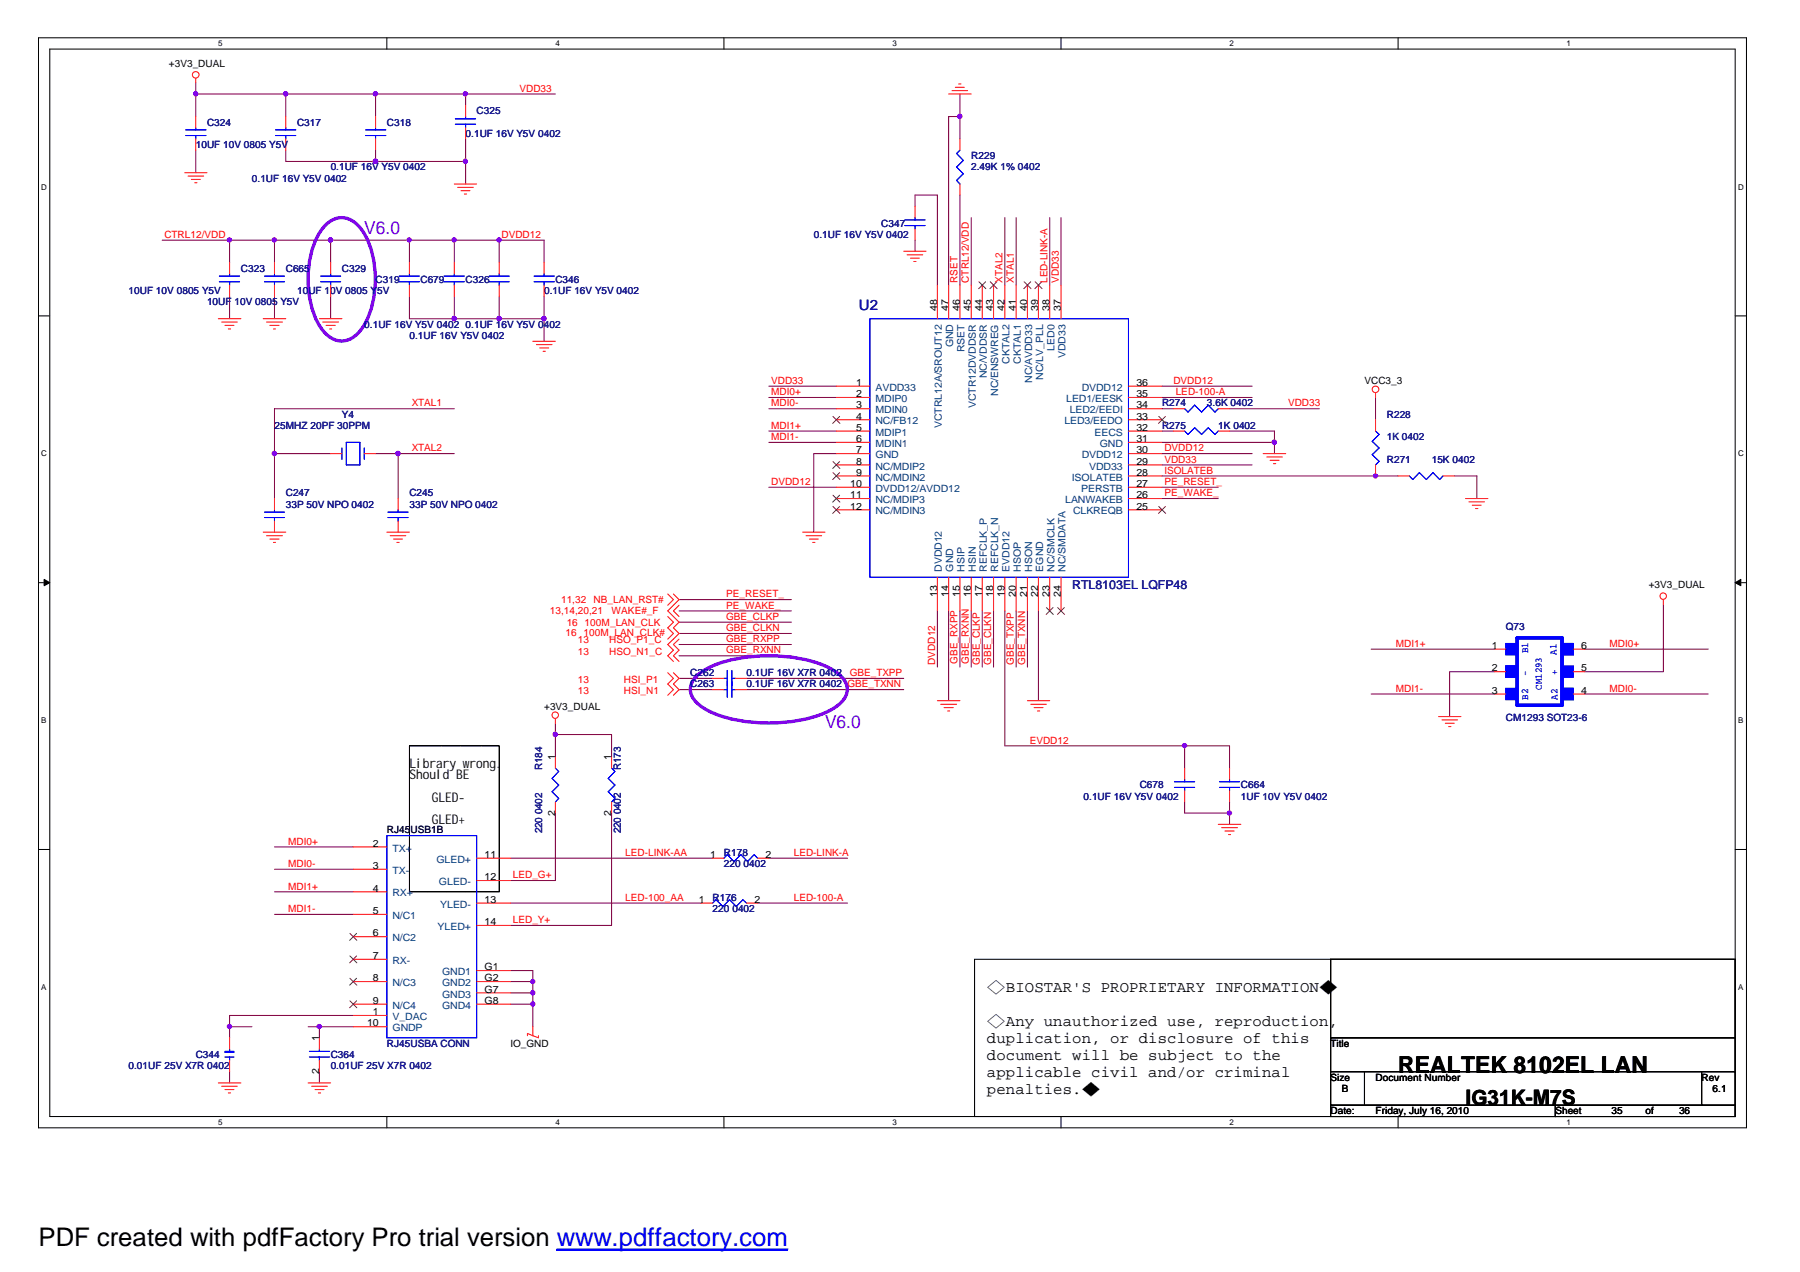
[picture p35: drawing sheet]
<svg xmlns="http://www.w3.org/2000/svg" width="297mm" height="210mm" viewBox="0 0 297 210" stroke-linecap="round" stroke-linejoin="round" font-family="sans-serif">
<defs><g id="words">
<text font-size="4.2" x="6.3" y="205.7">PDF created with pdfFactory Pro trial version www.pdffactory.com</text>
<text font-size="3.9" x="230.7" y="177.1">REALTEK 8102EL LAN</text>
<text font-size="3.5" x="241.9" y="182.3">IG31K-M7S</text>
<g font-size="3" fill="#8000ff">
<text x="60.1" y="38.6">V6.0</text>
<text x="136.1" y="120.2">V6.0</text>
</g>
<g font-size="2.6">
<text x="162.9" y="163.7">◇BIOSTAR'S PROPRIETARY INFORMATION◆</text>
<text x="162.9" y="169.3">◇Any unauthorized use, reproduction,</text>
<text x="162.9" y="172.1">duplication, or disclosure of this</text>
<text x="162.9" y="174.9">document will be subject to the</text>
<text x="162.9" y="177.7">applicable civil and/or criminal</text>
<text x="162.9" y="180.5">penalties.◆</text>
</g>
<text font-size="2.4" fill="#000080" x="141.7" y="51.1">U2</text>
<g font-size="2.2">
<text x="67.6" y="126.7">Library wrong.</text>
<text x="67.6" y="128.5">Should BE</text>
<text x="71.2" y="132.3">GLED-</text>
<text x="71.2" y="135.9">GLED+</text>
</g>
<text font-size="2" fill="#000080" x="177" y="97.2">RTL8103EL LQFP48</text>
<g font-size="1.7">
<text x="27.9" y="11.1">+3V3_DUAL</text>
<text x="154.6" y="51.3" transform="rotate(-90 154.6 51.3)">48</text>
<text x="156.5" y="51.3" transform="rotate(-90 156.5 51.3)">47</text>
<text x="158.4" y="51.3" transform="rotate(-90 158.4 51.3)">46</text>
<text x="160.2" y="51.3" transform="rotate(-90 160.2 51.3)">45</text>
<text x="162.1" y="51.3" transform="rotate(-90 162.1 51.3)">44</text>
<text x="163.9" y="51.3" transform="rotate(-90 163.9 51.3)">43</text>
<text x="165.8" y="51.3" transform="rotate(-90 165.8 51.3)">42</text>
<text x="167.6" y="51.3" transform="rotate(-90 167.6 51.3)">41</text>
<text x="169.5" y="51.3" transform="rotate(-90 169.5 51.3)">40</text>
<text x="171.3" y="51.3" transform="rotate(-90 171.3 51.3)">39</text>
<text x="173.2" y="51.3" transform="rotate(-90 173.2 51.3)">38</text>
<text x="175" y="51.3" transform="rotate(-90 175 51.3)">37</text>
<text x="141.3" y="63.7">1</text>
<text x="141.3" y="65.5">2</text>
<text x="187.5" y="65.5">35</text>
<text x="187.5" y="63.7">36</text>
<text x="225.2" y="63.3">VCC3_3</text>
<text x="141.3" y="67.4">3</text>
<text x="141.3" y="69.2">4</text>
<text x="141.3" y="71.1">5</text>
<text x="187.5" y="67.4">34</text>
<text x="187.5" y="69.2">33</text>
<text x="187.5" y="71.1">32</text>
<text x="141.3" y="73">6</text>
<text x="141.3" y="74.8">7</text>
<text x="141.3" y="76.7">8</text>
<text x="187.5" y="73">31</text>
<text x="187.5" y="74.8">30</text>
<text x="187.5" y="76.7">29</text>
<text x="140.3" y="80.4">10</text>
<text x="140.3" y="82.2">11</text>
<text x="141.3" y="78.5">9</text>
<text x="187.5" y="78.5">28</text>
<text x="187.5" y="80.4">27</text>
<text x="187.5" y="82.2">26</text>
<text x="140.3" y="84.1">12</text>
<text x="187.5" y="84.1">25</text>
<text x="154.6" y="98.5" transform="rotate(-90 154.6 98.5)">13</text>
<text x="156.5" y="98.5" transform="rotate(-90 156.5 98.5)">14</text>
<text x="158.4" y="98.5" transform="rotate(-90 158.4 98.5)">15</text>
<text x="160.2" y="98.5" transform="rotate(-90 160.2 98.5)">16</text>
<text x="162.1" y="98.5" transform="rotate(-90 162.1 98.5)">17</text>
<text x="163.9" y="98.5" transform="rotate(-90 163.9 98.5)">18</text>
<text x="165.8" y="98.5" transform="rotate(-90 165.8 98.5)">19</text>
<text x="167.6" y="98.5" transform="rotate(-90 167.6 98.5)">20</text>
<text x="169.5" y="98.5" transform="rotate(-90 169.5 98.5)">21</text>
<text x="171.3" y="98.5" transform="rotate(-90 171.3 98.5)">22</text>
<text x="173.2" y="98.5" transform="rotate(-90 173.2 98.5)">23</text>
<text x="175" y="98.5" transform="rotate(-90 175 98.5)">24</text>
<text x="272.1" y="97.1">+3V3_DUAL</text>
<text x="246.2" y="107.1">1</text>
<text x="260.9" y="107.1">6</text>
<text x="246.2" y="110.8">2</text>
<text x="260.9" y="110.8">5</text>
<text x="89.8" y="117.1">+3V3_DUAL</text>
<text x="246.2" y="114.5">3</text>
<text x="260.9" y="114.5">4</text>
<text x="91.6" y="125.4" transform="rotate(-90 91.6 125.4)">1</text>
<text x="100.9" y="125.4" transform="rotate(-90 100.9 125.4)">1</text>
<text x="91.6" y="134.6" transform="rotate(-90 91.6 134.6)">2</text>
<text x="100.9" y="134.6" transform="rotate(-90 100.9 134.6)">2</text>
<text x="61.6" y="139.7">2</text>
<text x="61.6" y="143.4">3</text>
<text x="80" y="141.6">11</text>
<text x="117.2" y="141.6">1</text>
<text x="126.3" y="141.6">2</text>
<text x="61.6" y="147.1">4</text>
<text x="80" y="145.3">12</text>
<text x="80" y="149">13</text>
<text x="115.3" y="149">1</text>
<text x="124.5" y="149">2</text>
<text x="61.6" y="150.8">5</text>
<text x="61.6" y="154.5">6</text>
<text x="80" y="152.7">14</text>
<text x="61.6" y="158.3">7</text>
<text x="61.6" y="161.9">8</text>
<text x="80" y="161.9">G2</text>
<text x="80" y="160.1">G1</text>
<text x="61.6" y="165.7">9</text>
<text x="61.6" y="167.5">1</text>
<text x="80" y="165.7">G8</text>
<text x="80" y="163.8">G7</text>
<text x="52.7" y="171.8" transform="rotate(-90 52.7 171.8)">1</text>
<text x="60.6" y="169.4">10</text>
<text x="84.2" y="172.7">IO_GND</text>
<text x="219.6" y="172.7">Title</text>
<text x="52.7" y="177.3" transform="rotate(-90 52.7 177.3)">2</text>
<text x="219.6" y="178.3">Size</text>
<text x="227" y="178.3">Document Number</text>
<text x="280.8" y="178.3">Rev</text>
<text x="219.6" y="183.9">Date:</text>
<text x="221.4" y="180.2">B</text>
<text x="227" y="183.9">Friday, July 16, 2010</text>
<text x="256.7" y="183.9">Sheet</text>
<text x="265.9" y="183.9">35</text>
<text x="271.5" y="183.9">of</text>
<text x="277.1" y="183.9">36</text>
<text x="282.6" y="180.2">6.1</text>
</g>
<g font-size="1.7" fill="#f00">
<text x="85.7" y="15.1">VDD33</text>
<text x="27.1" y="39.3">CTRL12/VDD</text>
<text x="82.8" y="39.3">DVDD12</text>
<text x="158" y="46.7" transform="rotate(-90 158 46.7)">RSET</text>
<text x="159.9" y="46.7" transform="rotate(-90 159.9 46.7)">CTRL12/VDD</text>
<text x="165.4" y="46.7" transform="rotate(-90 165.4 46.7)">XTAL2</text>
<text x="167.3" y="46.7" transform="rotate(-90 167.3 46.7)">XTAL1</text>
<text x="172.8" y="46.7" transform="rotate(-90 172.8 46.7)">LED-LINK-A</text>
<text x="174.7" y="46.7" transform="rotate(-90 174.7 46.7)">VDD33</text>
<text x="127.3" y="65.2">MDI0+</text>
<text x="127.3" y="63.3">VDD33</text>
<text x="193.6" y="63.3">DVDD12</text>
<text x="194" y="65.2">LED-100-A</text>
<text x="67.9" y="67.1">XTAL1</text>
<text x="127.3" y="67.1">MDI0-</text>
<text x="127.3" y="70.8">MDI1+</text>
<text x="212.6" y="67.1">VDD33</text>
<text x="67.9" y="74.5">XTAL2</text>
<text x="127.3" y="72.6">MDI1-</text>
<text x="192.2" y="74.5">DVDD12</text>
<text x="192.2" y="76.3">VDD33</text>
<text x="127.3" y="80">DVDD12</text>
<text x="192.2" y="78.2">ISOLATEB</text>
<text x="192.2" y="80">PE_RESET_</text>
<text x="192.2" y="81.9">PE_WAKE_</text>
<text x="90.7" y="101.4">13,14,20,21</text>
<text x="92.6" y="99.5">11,32</text>
<text x="98" y="99.5">NB_LAN_RST#</text>
<text x="100.9" y="101.4">WAKE#_F</text>
<text x="119.8" y="100.4">PE_WAKE_</text>
<text x="119.8" y="98.6">PE_RESET_</text>
<text x="93.3" y="104.9">16</text>
<text x="93.5" y="103.2">16</text>
<text x="95.4" y="106.2">13</text>
<text x="96.3" y="104.9">100M_LAN_CLK#</text>
<text x="96.5" y="103.2">100M_LAN_CLK</text>
<text x="100.5" y="106.2">HSO_P1_C</text>
<text x="119.8" y="106">GBE_RXPP</text>
<text x="119.8" y="107.8">GBE_RXNN</text>
<text x="119.8" y="102.3">GBE_CLKP</text>
<text x="119.8" y="104.2">GBE_CLKN</text>
<text x="230.3" y="106.7">MDI1+</text>
<text x="265.6" y="106.7">MDI0+</text>
<text x="95.4" y="108">13</text>
<text x="95.4" y="112.7">13</text>
<text x="100.5" y="108">HSO_N1_C</text>
<text x="103" y="112.7">HSI_P1</text>
<text x="140.3" y="111.6">GBE_TXPP</text>
<text x="154.3" y="109.7" transform="rotate(-90 154.3 109.7)">DVDD12</text>
<text x="158" y="109.5" transform="rotate(-90 158 109.5)">GBE_RXPP</text>
<text x="159.9" y="109.5" transform="rotate(-90 159.9 109.5)">GBE_RXNN</text>
<text x="161.7" y="109.7" transform="rotate(-90 161.7 109.7)">GBE_CLKP</text>
<text x="163.6" y="109.7" transform="rotate(-90 163.6 109.7)">GBE_CLKN</text>
<text x="167.3" y="109.7" transform="rotate(-90 167.3 109.7)">GBE_TXPP</text>
<text x="169.2" y="109.7" transform="rotate(-90 169.2 109.7)">GBE_TXNN</text>
<text x="95.4" y="114.5">13</text>
<text x="103" y="114.5">HSI_N1</text>
<text x="230.3" y="114.1">MDI1-</text>
<text x="265.6" y="114.1">MDI0-</text>
<text x="169.9" y="122.7">EVDD12</text>
<text x="47.5" y="139.4">MDI0+</text>
<text x="47.5" y="143.1">MDI0-</text>
<text x="103.2" y="141.2">LED-LINK-AA</text>
<text x="131" y="141.2">LED-LINK-A</text>
<text x="47.5" y="146.8">MDI1+</text>
<text x="84.6" y="144.9">LED_G+</text>
<text x="103.2" y="148.6">LED-100_AA</text>
<text x="131" y="148.6">LED-100-A</text>
<text x="47.5" y="150.5">MDI1-</text>
<text x="84.6" y="152.3">LED_Y+</text>
</g>
<g font-size="1.7" fill="#000080">
<text x="34.2" y="20.7">C324</text>
<text x="49" y="20.7">C317</text>
<text x="63.8" y="20.7">C318</text>
<text x="76.8" y="22.6">0.1UF 16V Y5V 0402</text>
<text x="78.7" y="18.9">C325</text>
<text x="32.3" y="24.4">10UF 10V 0805 Y5V</text>
<text x="41.6" y="30">0.1UF 16V Y5V 0402</text>
<text x="54.6" y="28.1">0.1UF 16V Y5V 0402</text>
<text x="160.3" y="26.3">R229</text>
<text x="160.3" y="28.1">2.49K 1% 0402</text>
<text x="134.3" y="39.3">0.1UF 16V Y5V 0402</text>
<text x="145.4" y="37.4">C347</text>
<text x="39.8" y="44.8">C323</text>
<text x="47.2" y="44.8">C665</text>
<text x="56.4" y="44.8">C329</text>
<text x="62" y="46.7">C319</text>
<text x="69.4" y="46.7">C679</text>
<text x="76.8" y="46.7">C326</text>
<text x="91.7" y="46.7">C346</text>
<text x="21.2" y="48.5">10UF 10V 0805 Y5V</text>
<text x="34.2" y="50.4">10UF</text>
<text x="38.7" y="50.4">10V 0805 Y5V</text>
<text x="49" y="48.5">10UF 10V 0805 Y5V</text>
<text x="89.8" y="48.5">0.1UF 16V Y5V 0402</text>
<text x="60.1" y="54.1">0.1UF 16V Y5V 0402</text>
<text x="67.6" y="55.9">0.1UF 16V Y5V 0402</text>
<text x="76.8" y="54.1">0.1UF 16V Y5V 0402</text>
<text x="45.3" y="70.8">25MHZ 20PF 30PPM</text>
<text x="56.4" y="68.9">Y4</text>
<text x="191.8" y="67.1">R274</text>
<text x="191.8" y="70.8">R275</text>
<text x="199.2" y="67.1">3.6K 0402</text>
<text x="201" y="70.8">1K 0402</text>
<text x="228.9" y="68.9">R228</text>
<text x="228.9" y="72.6">1K 0402</text>
<text x="228.9" y="76.3">R271</text>
<text x="236.3" y="76.3">15K 0402</text>
<text x="47.2" y="81.9">C247</text>
<text x="47.2" y="83.7">33P 50V NPO 0402</text>
<text x="67.6" y="81.9">C245</text>
<text x="67.6" y="83.7">33P 50V NPO 0402</text>
<text x="248.5" y="103.9">Q73</text>
<text x="113.9" y="111.6">C262</text>
<text x="113.9" y="113.4">C263</text>
<text x="123.2" y="111.6">0.1UF 16V X7R 0402</text>
<text x="123.2" y="113.4">0.1UF 16V X7R 0402 GBE_TXNN</text>
<text x="248.5" y="119">CM1293 SOT23-6</text>
<text x="89.5" y="127.1" transform="rotate(-90 89.5 127.1)">R184</text>
<text x="102.4" y="127.1" transform="rotate(-90 102.4 127.1)">R173</text>
<text x="178.8" y="132">0.1UF 16V Y5V 0402</text>
<text x="188.1" y="130.1">C678</text>
<text x="204.8" y="130.1">C664</text>
<text x="204.8" y="132">1UF 10V Y5V 0402</text>
<text x="89.5" y="137.5" transform="rotate(-90 89.5 137.5)">220</text>
<text x="89.5" y="134.4" transform="rotate(-90 89.5 134.4)">0402</text>
<text x="102.4" y="137.5" transform="rotate(-90 102.4 137.5)">220</text>
<text x="102.4" y="134.4" transform="rotate(-90 102.4 134.4)">0402</text>
<text x="119.5" y="141.2">R178</text>
<text x="119.5" y="143.1">220</text>
<text x="122.7" y="143.1">0402</text>
<text x="117.6" y="148.6">R176</text>
<text x="117.6" y="150.5">220</text>
<text x="120.9" y="150.5">0402</text>
<text x="63.8" y="172.7">RJ45USBA CONN</text>
<text x="21.2" y="176.5">0.01UF 25V X7R 0402</text>
<text x="32.3" y="174.6">C344</text>
<text x="54.6" y="174.6">C364</text>
<text x="54.6" y="176.5">0.01UF 25V X7R 0402</text>
</g>
<g font-size="1.7" fill="#004080">
<text x="157.3" y="57.3" transform="rotate(-90 157.3 57.3)">GND</text>
<text x="159.2" y="58.1" transform="rotate(-90 159.2 58.1)">RSET</text>
<text x="174" y="57.8" transform="rotate(-90 174 57.8)">LED0</text>
<text x="175.9" y="59.1" transform="rotate(-90 175.9 59.1)">VDD33</text>
<text x="144.5" y="64.5">AVDD33</text>
<text x="162.9" y="62.4" transform="rotate(-90 162.9 62.4)">NC/VDDSR</text>
<text x="164.7" y="65.3" transform="rotate(-90 164.7 65.3)">NC/ENSWREG</text>
<text x="166.6" y="60" transform="rotate(-90 166.6 60)">CKTAL2</text>
<text x="168.4" y="60" transform="rotate(-90 168.4 60)">CKTAL1</text>
<text x="170.3" y="63.1" transform="rotate(-90 170.3 63.1)">NC/AVDD33</text>
<text x="172.1" y="62.6" transform="rotate(-90 172.1 62.6)">NC/LV_PLL</text>
<text x="178.5" y="64.5">DVDD12</text>
<text x="144.5" y="66.4">MDIP0</text>
<text x="144.5" y="68.2">MDIN0</text>
<text x="144.5" y="70">NC/FB12</text>
<text x="144.5" y="71.9">MDIP1</text>
<text x="155.4" y="70.7" transform="rotate(-90 155.4 70.7)">VCTRL12A/SROUT12</text>
<text x="161" y="67.3" transform="rotate(-90 161 67.3)">VCTR12DVDDSR</text>
<text x="175.6" y="70">LED3/EEDO</text>
<text x="175.9" y="66.4">LED1/EESK</text>
<text x="176.5" y="68.2">LED2/EEDI</text>
<text x="180.6" y="71.9">EECS</text>
<text x="144.5" y="73.8">MDIN1</text>
<text x="144.5" y="75.6">GND</text>
<text x="144.5" y="77.5">NC/MDIP2</text>
<text x="178.5" y="75.6">DVDD12</text>
<text x="179.7" y="77.5">VDD33</text>
<text x="181.5" y="73.8">GND</text>
<text x="144.5" y="79.3">NC/MDIN2</text>
<text x="144.5" y="81.2">DVDD12/AVDD12</text>
<text x="144.5" y="83">NC/MDIP3</text>
<text x="175.8" y="83">LANWAKEB</text>
<text x="176.9" y="79.3">ISOLATEB</text>
<text x="178.4" y="81.2">PERSTB</text>
<text x="144.5" y="84.9">NC/MDIN3</text>
<text x="177.1" y="84.9">CLKREQB</text>
<text x="155.4" y="94.3" transform="rotate(-90 155.4 94.3)">DVDD12</text>
<text x="157.3" y="94.3" transform="rotate(-90 157.3 94.3)">GND</text>
<text x="159.2" y="94.3" transform="rotate(-90 159.2 94.3)">HSIP</text>
<text x="161" y="94.3" transform="rotate(-90 161 94.3)">HSIN</text>
<text x="162.9" y="94.3" transform="rotate(-90 162.9 94.3)">REFCLK_P</text>
<text x="164.7" y="94.3" transform="rotate(-90 164.7 94.3)">REFCLK_N</text>
<text x="166.6" y="94.3" transform="rotate(-90 166.6 94.3)">EVDD12</text>
<text x="168.4" y="94.3" transform="rotate(-90 168.4 94.3)">HSOP</text>
<text x="170.3" y="94.3" transform="rotate(-90 170.3 94.3)">HSON</text>
<text x="172.1" y="94.3" transform="rotate(-90 172.1 94.3)">EGND</text>
<text x="174" y="94.3" transform="rotate(-90 174 94.3)">NC/SMCLK</text>
<text x="175.9" y="94.3" transform="rotate(-90 175.9 94.3)">NC/SMDATA</text>
<text x="64.8" y="140.5">TX+</text>
<text x="72" y="142.4">GLED+</text>
<text x="64.8" y="144.2">TX-</text>
<text x="64.8" y="147.9">RX+</text>
<text x="72.4" y="146.1">GLED-</text>
<text x="72.6" y="149.8">YLED-</text>
<text x="64.8" y="151.7">N/C1</text>
<text x="64.8" y="155.3">N/C2</text>
<text x="72.2" y="153.5">YLED+</text>
<text x="64.8" y="159.1">RX-</text>
<text x="72.9" y="160.9">GND1</text>
<text x="64.8" y="162.7">N/C3</text>
<text x="64.8" y="166.5">N/C4</text>
<text x="72.9" y="166.5">GND4</text>
<text x="72.9" y="164.6">GND3</text>
<text x="72.9" y="162.7">GND2</text>
<text x="64.8" y="168.3">V_DAC</text>
<text x="64.8" y="170.2">GNDP</text>
</g>
<g font-size="1.7" fill="#00f">
<text x="252.2" y="107.8" transform="rotate(-90 252.2 107.8)">B1</text>
<text x="252.2" y="111.6" transform="rotate(-90 252.2 111.6)">-</text>
<text x="254.4" y="113.8" transform="rotate(-90 254.4 113.8)">CM1293</text>
<text x="256.8" y="108" transform="rotate(-90 256.8 108)">A1</text>
<text x="257" y="111.4" transform="rotate(-90 257 111.4)">+</text>
<text x="252.2" y="115.5" transform="rotate(-90 252.2 115.5)">B2</text>
<text x="257" y="115.5" transform="rotate(-90 257 115.5)">A2</text>
</g>
<g font-size="1.7" fill="#000040">
<text x="63.8" y="137.5">RJ45</text>
<text x="67.7" y="137.5">USB1B</text>
</g>
<g font-size="1.3">
<text x="36" y="7.6">5</text>
<text x="91.7" y="7.6">4</text>
<text x="147.3" y="7.6">3</text>
<text x="202.9" y="7.6">2</text>
<text x="258.5" y="7.6">1</text>
<text x="6.8" y="31.3">D</text>
<text x="286.8" y="31.3">D</text>
<text x="6.8" y="75.3">C</text>
<text x="286.8" y="75.3">C</text>
<text x="6.8" y="119.4">B</text>
<text x="286.8" y="119.4">B</text>
<text x="6.8" y="163.4">A</text>
<text x="286.8" y="163.4">A</text>
<text x="36" y="185.6">5</text>
<text x="91.7" y="185.6">4</text>
<text x="147.3" y="185.6">3</text>
<text x="202.9" y="185.6">2</text>
<text x="258.5" y="185.6">1</text>
</g>
</g></defs>
<path d="M6.3 6.2h281.9v179.9h-281.9zM8.2 8.1h278.1v176.1h-278.1z" fill="none" stroke="#000" stroke-width=".17"/>
<g fill="#fff">
<path d="M36 6.4h.7v1.5h-.7z"/>
<path d="M36 184.5h.7v1.4h-.7z"/>
</g>
<path d="M63.8 6.2v1.9M63.8 184.2v1.9" fill="none" stroke="#000" stroke-width=".17"/>
<g fill="#fff">
<path d="M91.7 6.4h.7v1.5h-.7z"/>
<path d="M91.7 184.5h.7v1.4h-.7z"/>
</g>
<path d="M119.5 6.2v1.9M119.5 184.2v1.9" fill="none" stroke="#000" stroke-width=".17"/>
<g fill="#fff">
<path d="M147.3 6.4h.7v1.5h-.7z"/>
<path d="M147.3 184.5h.7v1.4h-.7z"/>
</g>
<path d="M175.1 6.2v1.9M175.1 184.2v1.9" fill="none" stroke="#000" stroke-width=".17"/>
<g fill="#fff">
<path d="M202.9 6.4h.7v1.5h-.7z"/>
<path d="M202.9 184.5h.7v1.4h-.7z"/>
</g>
<path d="M230.7 6.2v1.9M230.7 184.2v1.9" fill="none" stroke="#000" stroke-width=".17"/>
<g fill="#fff">
<path d="M258.5 6.4h.7v1.5h-.7z"/>
<path d="M258.5 184.5h.7v1.4h-.7z"/>
<path d="M6.8 30.1h.9v1.5h-.9z"/>
<path d="M286.8 30.1h.9v1.5h-.9z"/>
<path d="M6.8 74.1h.9v1.5h-.9z"/>
<path d="M286.8 74.1h.9v1.5h-.9z"/>
</g>
<path d="M6.3 52.1h1.9M286.3 52.1h1.9" fill="none" stroke="#000" stroke-width=".17"/>
<g fill="#fff">
<path d="M6.8 118.2h.9v1.4h-.9z"/>
<path d="M286.8 118.2h.9v1.4h-.9z"/>
</g>
<path d="M6.3 96.2h1.9M286.3 96.2h1.9" fill="none" stroke="#000" stroke-width=".17"/>
<g fill="#000" stroke="#000" stroke-width=".17">
<path d="M7.3 95.6l.9 .6-.9 .5z" fill-rule="evenodd"/>
<path d="M286.3 96.2l1-.6v1.1z" fill-rule="evenodd"/>
</g>
<g fill="#fff">
<path d="M6.8 162.2h.8v1.5h-.8z"/>
<path d="M286.8 162.2h.8v1.5h-.8z"/>
</g>
<path d="M67.6 123.1h14.8v24.1h-14.8zM6.3 140.2h1.9M160.8 158.3h58.8v25.9h-58.8zM219.6 158.3h66.7v13h-66.7zM286.3 140.2h1.9M219.6 171.3h66.7v5.5h-66.7zM219.6 176.8h5.6v5.6h-5.6zM225.2 176.8h55.6v5.6h-55.6zM280.8 176.8h5.5v5.6h-5.5zM219.6 182.4h37.1v1.8h-37.1zM256.7 182.4h29.6v1.8h-29.6z" fill="none" stroke="#000" stroke-width=".17"/>
<g fill="none" stroke="#800040" stroke-width=".17">
<path d="M32.3 15.5h59.4M32.3 13.6v5.6M47.2 15.5v3.7M62 15.5v3.7M76.8 15.5v1.9M158.4 19.2h-1.9v27.8M158.4 15.5v7.4M26.8 39.6h63v3.7M32.3 24.8v3.7M37.9 39.6v3.7M45.3 39.6v3.7M47.2 24.8v1.8h29.6"/>
<path d="M54.6 39.6v3.7M62 24.8v1.8M67.6 39.6v3.7M75 39.6v3.7M76.8 22.9v7.5M82.4 39.6v3.7M151 34.1v-1.9h3.7v14.8M151 39.6v1.9M158.4 32.2v14.8M160.3 35.9v11.1M165.8 35.9v11.1M167.7 35.9v11.1"/>
<path d="M173.2 35.9v11.1M175.1 35.9v11.1M37.9 48.9v3.7M45.3 48.9v3.7M54.6 48.9v3.7M67.6 48.9v3.7h22.2M75 48.9v3.7M82.4 48.9v3.7M89.8 48.9v7.4M45.3 74.9h9.3M62 74.9h13M65.7 74.9v7.4"/>
<path d="M75 67.5h-29.7v14.8M126.9 73h11.1M126.9 65.6h11.1M126.9 67.5h11.1M126.9 63.7h11.1M126.9 71.1h11.1M138 74.9h-3.7v12.9M191.8 74.9h14.8M191.8 73h18.5M191.8 65.6h14.8M191.8 67.5h1.8M191.8 78.5h38.9"/>
<path d="M191.8 63.7h14.8M191.8 71.1h1.8M191.8 76.7h14.8M202.9 71.1h7.4v3.8M202.9 67.5h14.8M227 65.6v3.7M240 78.5h3.7v3.8M112.1 98.9h18.5M126.9 80.4h11.1M191.8 80.4h9.2M191.8 82.3h9.2M274.5 99.7v11.1h-13"/>
<path d="M91.7 119.4v5.5M112.1 111.9h5.5M112.1 106.4h18.5M112.1 108.2h18.5M112.1 100.8h18.5M112.1 102.7h18.5M112.1 104.5h18.5M112.1 113.8h5.5M123.2 111.9h25.9M123.2 113.8h25.9M154.7 100.8v9.3M156.5 100.8v14.8"/>
<path d="M158.4 100.8v9.3M160.3 100.8v9.3M162.1 100.8v9.3M164 100.8v9.3M165.8 100.8v22.3h37.1v3.7M167.7 100.8v9.3M169.5 100.8v9.3M171.4 100.8v14.8M226.3 107.1h20.4M226.3 114.5h20.4M246.7 110.8h-7.5v7.5M261.5 107.1h20.4"/>
<path d="M261.5 114.5h20.4M45.3 139.8h13M91.7 134.2v11.1h-7.5M91.7 121.2h9.2v3.7M100.9 134.2v18.5h-16.7M195.5 123.1v3.7M195.5 132.3v1.9h7.4M202.9 132.3v3.7M45.3 147.2h13M45.3 143.4h13M45.3 150.9h13M84.2 141.6h33.4"/>
<path d="M84.2 149h31.5M125 149h14.9M126.9 141.6h13M37.9 176.8v1.9M37.9 169.4h3.7M50.8 169.4h7.5M52.7 169.4v1.9M52.7 176.8v1.9M58.3 167.6h-20.4v3.7M84.2 160.2h3.7v9.2M84.2 162h3.7M84.2 165.7h3.7"/>
<path d="M84.2 163.8h3.7"/>
</g>
<g fill="#f0f" stroke="#f0f" stroke-width=".17">
<circle cx="76.8" cy="15.5" r=".35"/>
<circle cx="61.9" cy="15.5" r=".37"/>
<circle cx="47.1" cy="15.5" r=".37"/>
<circle cx="82.4" cy="39.6" r=".36"/>
<circle cx="89.8" cy="52.6" r=".37"/>
<circle cx="75" cy="39.6" r=".36"/>
<circle cx="210.3" cy="73" r=".37"/>
<circle cx="227" cy="78.5" r=".34"/>
<circle cx="158.4" cy="19.2" r=".37"/>
<circle cx="65.7" cy="74.8" r=".37"/>
<circle cx="45.3" cy="74.8" r=".37"/>
<circle cx="195.5" cy="123" r=".36"/>
<circle cx="202.9" cy="134.2" r=".36"/>
<circle cx="54.5" cy="39.6" r=".36"/>
<circle cx="37.9" cy="39.6" r=".36"/>
<circle cx="37.9" cy="169.4" r=".36"/>
<circle cx="52.7" cy="169.4" r=".36"/>
<circle cx="87.9" cy="162" r=".34"/>
<circle cx="87.9" cy="165.7" r=".35"/>
<circle cx="87.9" cy="163.8" r=".35"/>
<circle cx="67.5" cy="39.6" r=".34"/>
<circle cx="82.4" cy="52.6" r=".37"/>
<circle cx="74.9" cy="52.6" r=".37"/>
<circle cx="76.8" cy="26.6" r=".35"/>
<circle cx="61.9" cy="26.6" r=".37"/>
<circle cx="91.6" cy="121.2" r=".37"/>
<circle cx="32.3" cy="15.5" r=".35"/>
<circle cx="45.3" cy="39.6" r=".36"/>
</g>
<g fill="none" stroke="#f00" stroke-width=".17">
<path d="M32.3 12.9v.7M32.3 19.2v1.9M47.2 19.2v1.9M62 19.2v1.9M76.8 17.4v1.8M156.5 15.5h3.8M157.1 15h2.6M157.6 14.4h1.5M158.2 13.9h.4M30.5 28.5h3.7M31 29.1h2.6M31.6 29.6h1.5"/>
<path d="M32.1 30.2h.4M32.3 22.9v1.9M47.2 22.9v1.9M62 22.9v1.9M75 30.4h3.7M75.5 30.9h2.6M76.1 31.5h1.5M76.6 32h.4M76.8 21.1v1.8M151 34.1v1.8M151 37.8v1.8M158.4 22.9v1.9"/>
<path d="M158.4 30.4v1.8M36 52.6h3.8M36.6 53.1h2.6M37.1 53.7h1.5M37.7 54.3h.4M37.9 43.3v1.9M37.9 47v1.9M43.4 52.6h3.8M44 53.1h2.6M44.5 53.7h1.6M45.1 54.3h.4M45.3 43.3v1.9"/>
<path d="M45.3 47v1.9M52.7 52.6h3.7M53.3 53.1h2.6M53.8 53.7h1.5M54.4 54.3h.3M54.6 43.3v1.9M54.6 47v1.9M67.6 43.3v1.9M67.6 47v1.9M75 43.3v1.9M75 47v1.9M82.4 43.3v1.9"/>
<path d="M82.4 47v1.9M87.9 56.3h3.8M88.5 56.9h2.6M89.1 57.4h1.5M89.6 58h.4M89.8 43.3v1.9M89.8 47v1.9M149.1 41.5h3.7M149.7 42.1h2.6M150.2 42.6h1.5M150.8 43.2h.4M154.7 47v5.6"/>
<path d="M156.5 47v5.6M158.4 47v5.6M160.3 47v5.6M162.1 47v5.6M164 47v5.6M165.8 47v5.6M167.7 47v5.6M169.5 47v5.6M171.4 47v5.6M173.2 47v5.6M175.1 47v5.6M54.6 74.9h1.8"/>
<path d="M60.1 74.9h1.9M138 74.9h5.6M138 67.5h5.6M138 71.1h5.6M138 78.5h5.6M138 63.7h5.6M138 65.6h5.6M138 69.3h5.6M138 73h5.6M138 76.7h5.6M186.2 74.9h5.6M186.2 67.5h5.6"/>
<path d="M186.2 71.1h5.6M186.2 78.5h5.6M186.2 63.7h5.6M186.2 65.6h5.6M186.2 69.3h5.6M186.2 73h5.6M186.2 76.7h5.6M193.6 67.5h1.9M193.6 71.1h1.9M201 67.5h1.9M201 71.1h1.9M208.4 74.9h3.8"/>
<path d="M209 75.4h2.6M209.6 76h1.5M210.1 76.5h.4M227 64.8v.8M227 69.3v1.8M227 76.7v1.8M230.7 78.5h1.9M238.1 78.5h1.9M43.4 87.8h3.8M44 88.4h2.6M44.5 89h1.6M45.1 89.5h.4"/>
<path d="M45.3 82.3v1.8M45.3 86v1.8M63.8 87.8h3.8M64.4 88.4h2.6M64.9 89h1.5M65.5 89.5h.4M65.7 82.3v1.8M65.7 86v1.8M110.2 98l.9 .9-.9 1M111.1 98l1 .9-1.9 1.9 1.9 1.9-1 .9 1 .9-1.9 1.9 .9 .9-.9 .9 .9 .9M112.1 99.9l-1 .9 1 .9M132.5 87.8h3.6"/>
<path d="M133 88.4h2.6M133.6 89h1.4M134.1 89.5h.4M138 82.3h5.6M138 80.4h5.6M138 84.1h5.6M154.7 95.3v5.5M156.5 95.3v5.5M158.4 95.3v5.5M160.3 95.3v5.5M162.1 95.3v5.5M164 95.3v5.5"/>
<path d="M165.8 95.3v5.5M167.7 95.3v5.5M169.5 95.3v5.5M171.4 95.3v5.5M173.2 95.3v5.5M175.1 95.3v5.5M186.2 82.3h5.6M186.2 80.4h5.6M186.2 84.1h5.6M241.9 82.3h3.6M242.4 82.8h2.6M243 83.4h1.4"/>
<path d="M243.5 83.9h.4M274.5 98.9v.8M91.7 118.6v.8M110.2 111l.9 .9-.9 1 .9 .9-.9 .9M110.2 101.7l.9 1-.9 .9 .9 .9-.9 1M111.1 111l1 .9-1 1 1 .9-1 .9M112.1 105.5l-1 .9 1 .9-1 .9 1 .9M117.6 111.9h1.9M117.6 113.8h1.9M121.3 111.9h1.9M121.3 113.8h1.9M154.7 115.6h3.7"/>
<path d="M155.2 116.2h2.7M155.8 116.8h1.5M156.4 117.3h.3M169.5 115.6h3.7M170.1 116.2h2.6M170.6 116.8h1.5M171.2 117.3h.4M237.4 118.3h3.7M238 118.8h2.5M238.5 119.4h1.5M239.1 119.9h.3M246.7 110.8h1.8"/>
<path d="M246.7 114.5h1.8M246.7 107.1h1.8M259.6 110.8h1.9M259.6 114.5h1.9M259.6 107.1h1.9M58.3 139.8h5.5M91.7 124.9v1.9M91.7 132.3v1.9M100.9 124.9v1.9M100.9 132.3v1.9M195.5 126.8v1.8M195.5 130.5v1.8"/>
<path d="M201 136h3.8M201.6 136.6h2.6M202.1 137.1h1.6M202.7 137.7h.4M202.9 126.8v1.8M202.9 130.5v1.8M58.3 143.4h5.5M58.3 147.2h5.5M58.3 150.9h5.5M58.3 154.6h5.5M58.3 158.3h5.5M78.7 149h5.5"/>
<path d="M78.7 141.6h5.5M78.7 145.3h5.5M78.7 152.7h5.5M115.7 149h1.9M117.6 141.6h1.9M123.2 149h1.8M125 141.6h1.9M36 178.7h3.8M36.6 179.3h2.6M37.1 179.8h1.5M37.9 171.3v1.8M37.9 175v1.8"/>
<path d="M50.8 178.7h3.8M51.4 179.3h2.6M52 179.8h1.5M52.7 171.3v1.8M52.7 175v1.8M58.3 162h5.5M58.3 165.7h5.5M58.3 167.6h5.5M58.3 169.4h5.5M78.7 162h5.5M78.7 165.7h5.5M78.7 163.8h5.5"/>
<path d="M78.7 160.2h5.5M87 170.9v-.4l.9 .4M87.9 170.9l1 .4v-.4M87.9 169.4v1.5M37.7 180.4h.4M52.5 180.4h.4"/>
<circle cx="32.3" cy="12.3" r=".55"/>
<circle cx="227" cy="64.2" r=".55"/>
<circle cx="274.5" cy="98.4" r=".54"/>
<circle cx="91.6" cy="118" r=".54"/>
</g>
<path d="M53.6 37.3a3.5 3.5 0 0 1 5.6 0 13.3 13.3 0 0 1 2.7 8.8 13.4 13.4 0 0 1-2.7 8.8 3.5 3.5 0 0 1-5.6 0 13.4 13.4 0 0 1-2.8-8.8 13.3 13.3 0 0 1 2.8-8.8zM114.8 111.7a11.8 11.8 0 0 1 6-2.8 26.9 26.9 0 0 1 15.8 1.2 5.8 5.8 0 0 1 3.1 3 3 3 0 0 1-1.4 3.3 18.1 18.1 0 0 1-9.8 2.9 23.1 23.1 0 0 1-12.3-2.4 4.2 4.2 0 0 1-2.3-3.1l.1-.7 .3-.7z" fill="none" stroke="#8000ff" stroke-width=".55"/>
<g fill="none" stroke="#00f" stroke-width=".17">
<path d="M75.1 19.6h3.4M76.8 19.2v.4M30.6 22.4h3.4M30.6 21.4h3.4M32.3 21.1v.3M32.3 22.4v.5M45.5 22.4h3.3M45.5 21.4h3.3M47.2 21.1v.3M47.2 22.4v.5M60.3 22.4h3.4M60.3 21.4h3.4"/>
<path d="M62 21.1v.3M62 22.4v.5M75.1 20.5h3.4M76.8 20.5v.6M149.3 37.2h3.4M149.3 36.3h3.4M151 35.9v.4M151 37.2v.6M158.4 24.8l-.5 .5 1.1 1.2-1.1 1.1 1.1 1.1-1.1 1.1 .5 .6M36.2 46.5h3.3M36.2 45.6h3.3M37.9 45.2v.4"/>
<path d="M37.9 46.5v.5M43.6 46.5h3.3M43.6 45.6h3.3M45.3 45.2v.4M45.3 46.5v.5M52.9 46.5h3.3M52.9 45.6h3.3M54.6 45.2v.4M54.6 46.5v.5M65.9 46.5h3.3M65.9 45.6h3.3M67.6 45.2v.4"/>
<path d="M67.6 46.5v.5M73.3 46.5h3.3M73.3 45.6h3.3M75 45.2v.4M75 46.5v.5M80.7 46.5h3.3M80.7 45.6h3.3M82.4 45.2v.4M82.4 46.5v.5M88.1 46.5h3.4M88.1 45.6h3.4M89.8 45.2v.4"/>
<path d="M89.8 46.5v.5M143.6 52.6h42.6v42.7h-42.6zM56.4 73.9v1.9M57.1 73h2.3v3.7h-2.3zM60.1 73.9v1.9M195.5 67.5l.5 .5 1.1-1.1 1.2 1.1 1.1-1.1 1.1 1.1 .5-.5M195.5 71.1l.5 .6 1.1-1.1 1.2 1.1 1.1-1.1 1.1 1.1 .5-.6M227 71.1l.6 .6-1.2 1.1 1.2 1.1-1.2 1.1 1.2 1.1-.6 .6M232.6 78.5l.5 .6 1.1-1.1 1.2 1.1 1.1-1.1 1.1 1.1 .5-.6M43.6 85.4h3.3M43.6 84.5h3.3M45.3 84.1v.4"/>
<path d="M45.3 85.4v.6M64 85.4h3.4M64 84.5h3.4M65.7 84.1v.4M65.7 85.4v.6M119.5 111.9h.5M119.5 113.8h.5M120 110.6v4.5M120.8 110.6v4.5M120.8 111.9h.5M120.8 113.8h.5M250.4 109.9h-1.9v1.8h1.9"/>
<path d="M257.8 113.6h1.8v1.9h-1.8M257.8 106.2h1.8v1.8h-1.8M63.8 137.9h14.9v33.4h-14.9zM91.7 126.8l.5 .5-1.1 1.2 1.1 1.1-1.1 1.1 1.1 1.1-.5 .5M100.9 126.8l.6 .5-1.1 1.2 1.1 1.1-1.1 1.1 1.1 1.1-.6 .5M193.8 129.9h3.3M193.8 129h3.3M195.5 128.6v.4M195.5 129.9v.6M201.3 129.9h3.3M201.3 129h3.3M202.9 128.6v.4"/>
<path d="M202.9 129.9v.6M117.6 149l.6-.5 1.1 1.1 1.1-1.1 1.1 1.1 1.1-1.1 .6 .5M119.5 141.6l.5-.6 1.1 1.2 1.2-1.2 1.1 1.2 1.1-1.2 .5 .6M37.1 174.4h1.5M37.1 173.5h1.5M37.1 173.7h1.5M37.9 173.1v.6M37.9 174.4v.6M51.1 174.4h3.3M51.1 173.5h3.3M52.7 173.1v.4M52.7 174.4v.6"/>
</g>
<path d="M250.4 105.3h7.4v11.1h-7.4z" fill="none" stroke="#00f" stroke-width=".55"/>
<g fill="#00f" stroke="#00f" stroke-width=".17">
<path d="M257.8 106.2h1.8v1.8h-1.8z" fill-rule="evenodd"/>
<path d="M257.8 113.6h1.8v1.9h-1.8z" fill-rule="evenodd"/>
<path d="M248.5 109.9h1.9v1.8h-1.9z" fill-rule="evenodd"/>
<path d="M248.5 113.6h1.9v1.9h-1.9z" fill-rule="evenodd"/>
<path d="M248.5 106.2h1.9v1.8h-1.9z" fill-rule="evenodd"/>
<path d="M257.8 109.9h1.8v1.8h-1.8z" fill-rule="evenodd"/>
<path d="M257.8 106.2h1.8v1.8h-1.8z" fill-rule="evenodd"/>
<path d="M257.8 113.6h1.8v1.9h-1.8z" fill-rule="evenodd"/>
<path d="M248.5 109.9h1.9v1.8h-1.9z" fill-rule="evenodd"/>
<path d="M248.5 113.6h1.9v1.9h-1.9z" fill-rule="evenodd"/>
<path d="M248.5 106.2h1.9v1.8h-1.9z" fill-rule="evenodd"/>
<path d="M257.8 109.9h1.8v1.8h-1.8z" fill-rule="evenodd"/>
</g>
<g fill="none" stroke="#804000" stroke-width=".17">
<path d="M161.5 46.5l1.2 1.1M162.6 46.5l-1.1 1.1M163.4 46.5l1.1 1.1M164.5 46.5l-1.1 1.1M169 46.5l1.1 1.1M170.1 46.5l-1.1 1.1M170.8 46.5l1.2 1.1M171.9 46.5l-1.1 1.1M137.5 68.7l1.1 1.2M137.5 76.2l1.1 1.1M137.5 78l1.1 1.1M138.6 78l-1.2 1.1"/>
<path d="M138.6 68.7l-1.2 1.2M138.6 76.2l-1.2 1.1M191.2 68.7l1.2 1.2M192.3 68.7l-1.1 1.2M137.5 81.7l1.1 1.2M137.5 83.6l1.1 1.1M138.6 81.7l-1.2 1.2M138.6 83.6l-1.2 1.1M191.2 83.6l1.2 1.1M192.3 83.6l-1.1 1.1M172.7 100.3l1.1 1.1M173.8 100.3l-1.2 1.1"/>
<path d="M174.5 100.3l1.2 1.1M175.6 100.3l-1.1 1.1M57.7 154l1.2 1.2M57.7 157.7l1.2 1.2M58.8 154l-1.1 1.2M58.8 157.7l-1.1 1.2M57.7 161.4l1.2 1.2M57.7 165.2l1.2 1.1M58.8 161.4l-1.1 1.2M58.8 165.2l-1.1 1.1"/>
</g>
<path d="M91.9 206.1h38.1" fill="none" stroke="#00f" stroke-width=".18"/>
<path d="M91.9 206.3h38.1" fill="none" stroke="#00f" stroke-width=".3"/>
<use href="#words"/>
</svg>
